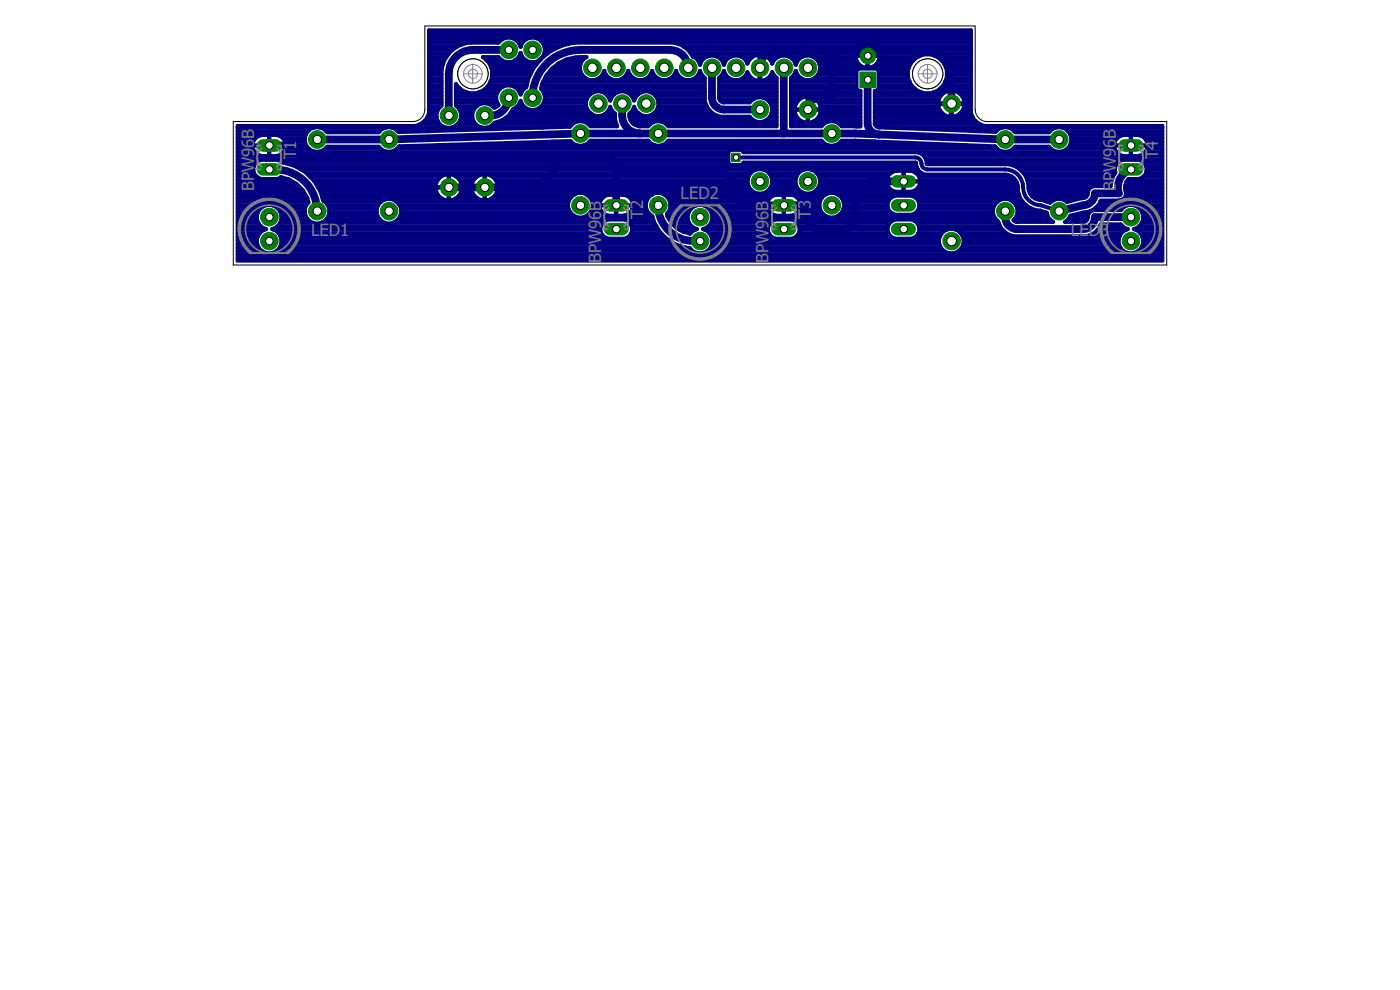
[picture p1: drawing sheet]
<svg xmlns="http://www.w3.org/2000/svg" width="297mm" height="210mm" viewBox="0 0 297 210" stroke-linecap="round" stroke-linejoin="round" font-family="sans-serif">
<defs><g id="words">
<g font-size="3.6" fill="#808080">
<text x="62.9" y="33.8" transform="rotate(-90 62.9 33.8)">T1</text>
<text x="245.7" y="33.8" transform="rotate(-90 245.7 33.8)">T4</text>
<text x="53.9" y="40.6" transform="rotate(-90 53.9 40.6)">BPW96B</text>
<text x="236.7" y="40.6" transform="rotate(-90 236.7 40.6)">BPW96B</text>
<text x="136.5" y="46.5" transform="rotate(-90 136.5 46.5)">T2</text>
<text x="144.4" y="42.3">LED2</text>
<text x="172" y="46.5" transform="rotate(-90 172 46.5)">T3</text>
<text x="66" y="50.1">LED1</text>
<text x="227.2" y="50.1">LED3</text>
<text x="127.6" y="55.8" transform="rotate(-90 127.6 55.8)">BPW96B</text>
<text x="163.1" y="55.8" transform="rotate(-90 163.1 55.8)">BPW96B</text>
</g>
</g></defs>
<path d="M49.1 5.1l198.9 51.8M248 5.1l-198.9 51.8" fill="none" stroke="#fff" stroke-width=".21"/>
<g fill="none" stroke="#000080" stroke-width="1.7">
<path d="M107.9 10.6h-7.6a5.1 5.1 0 0 0-5.1 5.1v8.8M146 14.4a3.8 3.8 0 0 0-3.8-3.8h-19.1a10.1 10.1 0 0 0-10.2 10.1M151 14.4v6.3a2.49 2.49 0 0 0 2.6 2.5h7.6M161.2 14.4a3.8 3.8 0 0 1 3.8-3.8h31.8a5.1 5.1 0 0 1 5 5.1v6.3M166.3 14.4v13.9M176.4 10.6v10.1h-2.5a2.49 2.49 0 0 0-2.5 2.5M181.5 10.6l2.6 1.3M184.1 16.9v9.2a2.41 2.41 0 0 0 2.4 2.4M57.1 30.9h5.1a1.46 1.46 0 0 1 1.3 1.6 1.21 1.21 0 0 0 1.2 .9h63.5a2.5 2.5 0 0 1 2.5 2.5M57.1 35.9a9 9 0 0 1 10.2 8.9M107.9 20.7a3.8 3.8 0 0 1-3.8 3.8h-1.3M118 33.4a6.3 6.3 0 0 1-6.3 6.4h-16.5"/>
<path d="M130.7 35.9h20.3a5.3 5.3 0 0 1 5.2 5.7 2.64 2.64 0 0 0 2.5 2h10.1a2.65 2.65 0 0 1 2.6 3.1 2.54 2.54 0 0 0 2.5 1.9h5.1a2.56 2.56 0 0 0 2.5-2.5v-3.8a3.8 3.8 0 0 1 3.8-3.8h6.4M130.7 35.9v7.7M132 22a5.9 5.9 0 0 0 1.1 5.2 3.9 3.9 0 0 0 2.7 1.1M186.5 28.5l-5-.2h-58.4l-40.6 1.3h-15.2M186.5 28.5l26.7 1.1h11.5M239.9 35.9a4 4 0 0 0-2.5 5.1h-5.1a2.56 2.56 0 0 1-2.6 2.6l-5 1.2M139.6 43.6a7.8 7.8 0 0 0 8.9 7.5M213.2 44.8a3.1 3.1 0 0 0 1.5 3.5l1.1 .3h13.9a2.5 2.5 0 0 0 2.6-2.5h7.6"/>
</g>
<g fill="none" stroke="#000080" stroke-width=".85">
<path d="M91 14.4h2.8M91 10.6h5M91 12.1h3.7M91 19.6h2.7M91 18.8h2.7M91 18.1h2.7M91 17.3h2.7M91 16.6h2.7M91 15.8h2.7M91 15.1h2.7M91 13.6h3M91 12.8h3.2"/>
<path d="M91 11.3h4.2M91 9.9h6M91 9.1h8.1M91 8.3h15.5M91 7.6h115M91 6.9h115M94.3 12.6l-.6 2v7.8l-.7 .7-.4 .9M94.3 12.6v.1M95.5 10.9l-1.2 1.7M95.5 10.9v.1M95.5 10.9h.1M96.7 19.6h2.3"/>
<path d="M96.7 18.8h.9M96.7 18.1h.2M97.2 9.7l-1.7 1.2M97.2 9.7h.1M101.6 19.6h4M102.9 18.8h3.2M103.3 12.8h3.3M103.7 18.1h8.1M103.9 13.6h10M104 17.3h7.9M104.2 14.4h9.1M104.4 16.6h7.7"/>
<path d="M104.4 15.8h8.1M104.4 15.1h8.5M109.2 12.8h2.5M109.3 8.3h2.3M109.6 18.8h1.6M110 12.1h.8M110.1 9.1a2.63 2.63 0 0 0-4.4 0h-6.5l-2 .6M110.1 9.1l.3 .8 .4-.8M110.1 9.1h.7M110.2 19.6h.5M110.4 11.3h.1M110.4 9.9h.1"/>
<path d="M110.8 9.1a2.64 2.64 0 0 1 4.3 0M112 16.8l-.3 1.7-.9 .8-.4 .8a2.67 2.67 0 0 0-3.7-1.7 2.67 2.67 0 0 0-1 4l-.9 .5a2.62 2.62 0 0 0-2.7-.9 2.62 2.62 0 0 0-1.9 2M112 16.8v.1M113.2 14.5l-1.2 2.3M113.2 14.5h.1M114.3 12.8h.2M114.3 8.3h91.7M114.8 18.8a2.61 2.61 0 0 1 .7 2.7 2.61 2.61 0 0 1-2 1.8M114.8 18.8h34.7M114.8 12.4l-1.6 2.1M114.8 12.4v.1M114.9 18.1h34.6"/>
<path d="M115.1 12.1h.1M115.1 9.1a2.62 2.62 0 0 1-1 3.9 2.62 2.62 0 0 1-3.7-1.8 2.63 2.63 0 0 1-2 2 2.63 2.63 0 0 1-2.7-1.1h-3.3a4.2 4.2 0 0 1 .8 6.5 4.2 4.2 0 0 1-6.5-.8v4.6l.7 .7 .4 .9M115.1 9.1h6.5M115.2 17.3h34.3M115.3 19.6h10.7M115.4 11.3h.8M115.5 9.9h3.3M115.6 10.6h1.7M115.6 16.6h8.6M116 15.8h7.4M116.7 15.1h6.4M116.9 10.8l-2.1 1.6"/>
<path d="M116.9 10.8h.1M117.4 14.4h5.7M118.3 13.6h4.9M119.3 9.7l-2.4 1.1M119.3 9.7h.1M119.8 12.8h3.7M123.4 15.8l.8 .8M123.4 15.8a2.58 2.58 0 0 1 1-3.7 8.7 8.7 0 0 0-9.6 6.7M124.2 16.6l.9 .4h1.1l.9-.4M127.1 16.6h2.2M127.8 15.8l.4-.8 .3 .8M127.8 15.8l-.7 .8"/>
<path d="M127.8 19.6h3.3M127.8 15.8h.7M128.2 15.1h.1M128.5 15.8l.8 .8M129.3 16.6l.9 .4h1l1-.4M132.2 16.6h2.2M132.9 15.8l.4-.8 .3 .8M132.9 15.8l-.7 .8M132.9 19.6h3.3M132.9 15.8h.7M133.3 15.1h.1M133.6 15.8l.8 .8"/>
<path d="M134.4 16.6l.9 .4h1l1-.4M137.3 16.6h2.1M138 15.8l.3-.8 .4 .8M138 15.8l-.7 .8M138 19.6h11.5M138 15.8h.7M138.3 15.1h.1M138.7 15.8l.7 .8M139.4 16.6l1 .4h1l1-.4M142.4 16.6h2.1M143.1 15.8l.3-.8 .4 .8M143.1 15.8l-.7 .8"/>
<path d="M143.1 15.8h.7M143.1 9.1h62.9M143.4 15.1h.1M143.8 15.8a2.67 2.67 0 0 0 3.6 .8M144.6 9.6l-1.6-.5h-21.2l-2.5 .6M144.6 9.6h.1M144.6 9.6l1.4 1M145 9.9h37.5M146 10.6l1 1.3a2.58 2.58 0 0 1 1.5 1.9 2.61 2.61 0 0 1 2.5-2 2.61 2.61 0 0 1 2.6 2 2.58 2.58 0 0 1 2.4-2 2.58 2.58 0 0 1 2.5 1.7 2.67 2.67 0 0 1 2.6-1.9v2.7h.2v-2.7a2.59 2.59 0 0 1 2.5 1.9 2.61 2.61 0 0 1 2.6-1.7 2.61 2.61 0 0 1 2.4 2 2.63 2.63 0 0 1 3.6-1.8 2.63 2.63 0 0 1 1.2 3.8M146 10.6h35.8M146.6 11.3h34.9M147.2 12.1h2.6"/>
<path d="M147.4 16.6h2.1M148.1 12.8h.8M148.2 15.8l.3-.8 .3 .8M148.2 15.8l-.8 .8M148.2 15.8h.6M148.5 15.1h.1M148.5 13.6h.1M148.8 15.8l.7 .7v5l.7 1.5M152.3 12.1h2.6M152.6 19.6h12.2M152.6 18.8h12.2M152.6 18.1h12.2"/>
<path d="M152.6 17.3h12.2M152.6 16.6h2M153.2 12.8h.8M153.2 15.8l.4-.8 .3 .8M153.2 15.8l-.6 .7v4.2a1 1 0 0 0 .8 1h5.6l.7-.6M153.2 15.8h.7M153.5 13.6h.2M153.5 15.1h.1M153.9 15.8l.7 .8M154.6 16.6l1 .4h1l1-.4M157.4 12.1h2.2M157.6 16.6h1.9"/>
<path d="M158.2 12.8h.7M158.3 15.8l.2-.5a2.86 2.86 0 0 0 2.6 1.9v-2.7h.2v2.7a2.73 2.73 0 0 0 2.5-1.9l.3 .5M158.3 15.8l-.7 .8M158.3 15.8h.5M161.1 12.1h.2M161.1 16.6h.2M161.1 15.8h.2M161.1 15.1h.2M161.1 13.6h.2M161.1 12.8h.2M162.8 12.1h2.3M162.9 16.6h1.9"/>
<path d="M163.5 12.8h.7M163.6 15.8h.5M164.1 15.8l.7 .7v10.3h-23a2.62 2.62 0 0 0-4.3 0h-2l-1.3-.7-.4-.5M167.5 12.1h2.6M167.8 19.6h14.7M167.8 18.8h13.9M167.8 18.1h13.9M167.8 17.3h13.9M167.8 16.6h2.1M168.4 12.8h.8M168.5 15.8l.3-.8 .4 .8M168.5 15.8l-.7 .7v10.3h6.5a2.62 2.62 0 0 1 4.3 0h3.9v-7.5h-.4l-.4-.4v-3.9l.4-.4h3.9l.4 .4v3.9l-.4 .4h-.4v7"/>
<path d="M168.5 15.8h.7M168.7 13.6h.2M168.8 15.1h.1M169.2 15.8l.7 .8M169.9 16.6l1 .4h1l.9-.4M172.6 12.1h8.9M172.8 16.6h8.9M173.5 12.8h8.2M173.6 15.8l-.8 .8M173.6 15.8h8.1M173.8 13.6h8.4M173.9 15.1h7.8"/>
<path d="M173.9 14.4h9.5M181.5 11.9h5.1M181.7 12.8a2.52 2.52 0 0 0 3 1.6M181.7 12.8a2.57 2.57 0 0 1 2.4-3.5 2.57 2.57 0 0 1 2.3 3.5M184.1 9.3v5.1M184.1 10.6h.1M184.1 12.1h.1M184.1 13.6h.1M184.1 12.8h.1M184.1 11.3h.1M184.1 9.9h.1M184.7 14.4h8.1"/>
<path d="M185.6 19.6h9.9M185.7 9.9h20.3M185.9 13.6h7.3M186.3 10.6h19.7M186.4 18.8h7.7M186.4 18.1h6.9M186.4 17.3h6.6M186.4 16.6h6.3M186.4 15.8h6.2M186.4 15.1h6.2M186.4 12.8l-.7 1-1 .6M186.4 12.8h7.4"/>
<path d="M186.6 11.3h19.4M186.6 12.1h8M198 19.6h2.4M198.9 12.1h7.1M199.4 18.8h6.6M199.7 12.8h6.3M200.2 18.1h5.8M200.3 13.6h5.7M200.5 17.3h5.5M200.7 14.4h5.3M200.8 16.6h5.2M200.9 15.8h5.1"/>
<path d="M200.9 15.1h5.1M201.7 19.6h.2M203.2 19.6h2.8M50.4 34.5h3.9M50.4 32.3h3.7M50.4 30.1h3.3M50.4 39.8h13.3M50.4 39h12.5M50.4 38.3h11.2M50.4 37.5h4.1M50.4 36.8h3.5M50.4 36h3.4"/>
<path d="M50.4 35.3h3.4M50.4 33.8h104.1M50.4 33h4.8M50.4 31.5h3.3M50.4 30.8h3.2M50.4 29.3h3.8M50.4 28.5h14.5M50.4 27.8h15M50.4 27.1h16.3M53.6 30.9h7.1M55.3 33.1h3.7M57.1 32.3h.1"/>
<path d="M57.1 30.1h.1M57.1 28.6v4.5M57.1 33h.1M57.1 31.5h.1M57.1 30.8h.1M57.1 29.3h.1M59 33h95.5M60 29.3h4.7M60.2 32.3h94.3M60.2 32.3a2.26 2.26 0 0 0-1.6-3.7h-3a2.26 2.26 0 0 0-2 2.1 2.26 2.26 0 0 0 1.7 2.4M60.2 32.3l-1.2 .8M60.2 34.5h94.3"/>
<path d="M60.5 30.1h4.2M60.6 31.5h4.9M60.7 30.8h4.2M62.4 35.1l-2.6-.7-1-.5h-3.4a2.08 2.08 0 0 0-1.7 2 2.08 2.08 0 0 0 1.7 2.1h3.4l.8-.4a6.7 6.7 0 0 1 5.6 4.4M62.4 35.1h.1M62.4 35.1l2.4 1.4M62.7 35.3h131.7M64 36h96.4M64.8 36.5h.1M64.8 36.5l1.9 1.9M65.1 36.8h94.2M65.8 37.5h27.7"/>
<path d="M66.5 38.3h26.3M66.7 38.4v.1M66.7 38.4l1.4 2.4M67.1 39h25.4M67.5 39.8h91.4M67.9 27.1h14M69 31.5h11.8M69.1 27.8h11.5M83.1 27.1h11.4M84.2 31.5h127.3M84.4 27.8h7M89.2 26.3h4.1"/>
<path d="M89.5 26.2h.1M89.5 26.2l-1.2 .5h-37.9v28.6h196.2v-28.6h-37.9l-1.2-.5M90.2 25.6h2.6M90.5 25.2l.5-1.2v-17.6h115v17.6l.5 1.2M90.5 25.2v.1M90.5 25.2l-.4 .6h-.2l-.4 .4M90.7 24.8h1.9M91 24h1.6M91 23.3h1.9M91 22.6h2.5M91 21.8h2.7M91 21.1h2.7"/>
<path d="M91 20.3h2.7M92.6 24a2.63 2.63 0 0 0 2.6 3.1 2.63 2.63 0 0 0 2.6-3.1M92.8 38.3l.9-1 .8-.3h.7v5.5a2.8 2.8 0 0 1-2.8-2.7h5.6a2.8 2.8 0 0 1-2.8 2.7v-5.5l1.1 .2a2.3 2.3 0 0 1 1.3 1.1M92.8 38.3l-.3 .8-.1 .6M93 30.8h29.3M95.2 39h.1M95.2 38.3h.1M95.2 37.5h.1M95.8 27.1h6.4M96.7 21.8h8.8M96.7 21.1h8.6M96.7 20.3h8.6"/>
<path d="M96.9 37.5h4.2M96.9 22.6h4.2M97.1 26.3h3.8M97.5 23.3h3M97.6 38.3l.4 1.4M97.6 38.3h2.8M97.6 25.6h2.8M97.8 24.8h2.4M97.8 24h2.4M97.9 39h2.2M100.2 24a2.64 2.64 0 0 0 1.6 2.9 2.64 2.64 0 0 0 3.1-.9l1.6-.5M100.4 38.3l.9-1 .9-.3h.6v5.5a2.8 2.8 0 0 1-2.8-2.7h5.6a2.8 2.8 0 0 1-2.7 2.7v-5.5l1 .2a2.3 2.3 0 0 1 1.3 1.1"/>
<path d="M100.4 38.3l-.3 .8-.1 .6M102.8 39h.1M102.8 38.3h.1M102.8 37.5h.1M103.5 27.1h11.9M104.5 37.5h54.3M104.5 22.6h.9M104.7 26.3h16.8M105.2 38.3l.4 1.4M105.2 38.3h53.4M105.5 39h53.1M106.4 25.6h24.2"/>
<path d="M106.5 25.5h.1M107.5 24.8h23M107.9 24.6h.1M107.9 24.6l-1.4 .9M108.2 24h17.1M108.8 23.3h15.9M108.9 23.2a2.75 2.75 0 0 0 1.5-1.8l.4 .8 .7 .7 .9 .4M108.9 23.2h.1M108.9 23.2l-1 1.4M109.7 22.6h1.4M110.2 21.8h.4M114.8 22.6h9.6"/>
<path d="M115.3 21.8h9M115.6 21.1h8.9M115.6 20.3h9.3M117 30.1h4.2M120.9 26.9l-36.3 1.1a2.6 2.6 0 0 0-4.3 .1h-10.9a2.64 2.64 0 0 0-3.9-.5 2.64 2.64 0 0 0 0 4 2.64 2.64 0 0 0 3.9-.5h10.9a2.64 2.64 0 0 0 4.4-.1l36.3-1.1a2.63 2.63 0 0 0 4.3-.1h12.2a2.61 2.61 0 0 0 4.3 0h32.5a2.62 2.62 0 0 0 4.3 0l7.1 .3M120.9 26.9h.1M124 30.8h14.8M124.8 26.3h6M125.1 30.1h12.6M128.5 24h1.9M128.9 20.3h1.1M129.2 23.3h.6"/>
<path d="M129.3 21.1h.3M133.6 24.8h25.5M133.6 24h1.9M133.8 25.6h26.2M134 20.3h1.1M134.3 23.3h.5M134.4 26.3h3.6M134.4 21.1h.3M138.7 24h12.5M139.1 20.3h10.4M139.4 23.3h11.1M139.5 21.1h10"/>
<path d="M139.7 22.5a2.63 2.63 0 0 0-2-3.1 2.63 2.63 0 0 0-3.2 1.9 2.61 2.61 0 0 0-2.5-2 2.61 2.61 0 0 0-2.5 2 2.63 2.63 0 0 0-4.1-1.5 2.63 2.63 0 0 0 0 4.4 2.63 2.63 0 0 0 4.1-1.6l.3 .9 .7 .6v1.3l.4 1.4h-5.6a2.6 2.6 0 0 0-4.4 .1M139.7 22.5a2.62 2.62 0 0 1-2.6 2.1 2.62 2.62 0 0 1-2.6-2l-.3 .9-.7 .6 .3 1.5M139.7 22.6h10.2M139.7 21.8h9.9M140.5 30.8h35.1M141.3 26.3h23.5M141.6 30.1h32.9M150.2 23l1.1 1.2M150.2 23v.1M151.3 24.2h.1M152.6 20.3h12.2M152.7 21.1h7"/>
<path d="M156.1 33.4h38.1a1.4 1.4 0 0 1 1.3 1.7 1.31 1.31 0 0 0 1.3 .8h16.4a3.8 3.8 0 0 1 3.8 3.9 3.9 3.9 0 0 0 3.9 3.8l3.8 1.2M159.7 21.1l1-.4h1l1 .4M162.1 36h8.4M162.4 25.6h2.4M162.7 21.1l.7 .7M162.7 21.1h2.1M163.2 36.8h6.2M163.3 24.8h1.5M163.4 21.8a2.64 2.64 0 0 1-.7 3.6 2.64 2.64 0 0 1-3.7-.6h-6.2l-1.5-.6M163.4 21.8h1.4M163.4 39.8h5.7M163.6 37.5h5.4"/>
<path d="M163.7 24h1.1M163.7 22.6h1.1M163.8 23.3h1M163.8 39h5M163.8 38.3h5M167.8 26.3h7M167.8 23.3h.8M167.8 25.6h2M167.8 24.8h1.2M167.8 24h.9M167.8 22.6h.9M167.8 21.8h1.2"/>
<path d="M167.8 21.1h1.8M167.8 20.3h14.7M169 21.8a2.65 2.65 0 0 1 2.3-1.3v5.5a2.72 2.72 0 0 1-2.7-2.7h5.6a2.8 2.8 0 0 1-2.8 2.7v-5.5h.6l.8 .4 .9 .9M169 21.8l-.4 .8v.6h5.6l-.5-1.4M171.3 23.3h.1M171.3 25.6h.1M171.3 24.8h.1M171.3 24h.1M171.3 22.6h.1M171.3 21.8h.1M171.3 21.1h.1M172.2 36h22.5"/>
<path d="M172.9 25.6h9.6M173.1 21.1h9.4M173.3 36.8h15.6M173.6 39.8h14.9M173.7 24.8h8.8M173.7 21.8h8.8M173.8 37.5h14.5M173.9 39h14.3M173.9 38.3h14.2M174 24h8.5M174.1 22.6h8.4M174.2 23.3h8.3"/>
<path d="M177.2 30.8h27.8M178.1 26.3h4.4M185.6 26.3h22.2M185.6 26.3a1.04 1.04 0 0 0 1.3 .7l24.3 1a2.58 2.58 0 0 1 4.2 .1h7.1a2.62 2.62 0 0 1 3.9-.5 2.62 2.62 0 0 1 0 3.9 2.62 2.62 0 0 1-3.9-.4h-7.1a2.63 2.63 0 0 1-4.4-.1l-24.6-.9h-8M185.6 23.3h13.7M185.6 25.6h21.2M185.6 24.8h20.7M185.6 24h14.3M185.6 22.6h13.5M185.6 21.8h13.5M185.6 21.1h13.6M185.6 20.3h14"/>
<path d="M187.6 27.1h25M188.1 38.5h7.1M188.9 36.8l.6-.4 .7-.2 3.3 .1 .9 .5M188.9 36.8l-.5 .5-.3 1M191.7 39.8h.1M191.7 36.2v4.5M191.7 39h.1M191.7 38.3h.1M191.7 37.5h.1M191.7 36.8h.1M194.4 36.8a2.2 2.2 0 0 1 .7 2.4 2.2 2.2 0 0 1-1.9 1.5h-3a2.17 2.17 0 0 1-2.1-2.4M194.4 36.8h1.2"/>
<path d="M194.7 32.3l.9 .3M194.7 36l.7 .7M194.7 36v.1M194.8 39.8h21.1M195 37.5h19.7M195.2 39h20.6M195.2 38.3h20.3M195.4 36.7l.9 .3h16.9a2.75 2.75 0 0 1 2.7 2.8M195.4 36.7h.1M195.6 32.6h.1M195.6 32.6l.6 .7M196 33h42"/>
<path d="M196.2 33.3v.1M196.2 33.3l.4 .9v.5M196.4 33.8h50.2M196.6 34.7l.2 .1h17.3l1.4 .5M196.6 34.5h40.5M196.6 34.7h.1M196.7 34.8h.1M199.7 20.2l.3-.3a2.31 2.31 0 0 1 1.7-.7v5.6a2.72 2.72 0 0 1-2.6-2.7h5.5a2.72 2.72 0 0 1-2.7 2.7v-5.6a2.72 2.72 0 0 1 2.7 2.7h-5.5v-.1a2.3 2.3 0 0 1 .6-1.6zM201.7 23.3h.2M201.7 24h.2M201.7 22.6h.2M201.7 21.8h.2"/>
<path d="M201.7 21.1h.2M201.7 20.3h.2M203.7 24h2.3M204 20.3h2M204.3 23.3h1.7M204.5 21.1h1.5M204.6 22.6h1.4M204.6 21.8h1.4M206.3 27.8h5.1M206.5 25.2l.4 .6h.2l.4 .4M206.5 25.2h.1M206.5 25.2v.1"/>
<path d="M207.5 26.2h.1M213.9 27.1h10.2M215 31.5h8M215.1 27.8h7.7M215.4 35.3h21.2M215.5 35.3h.1M215.5 35.3l1.3 .9M215.9 39.8v.7M216.5 36h20.1M216.8 36.2h.1M216.8 36.2v.1M216.8 36.2l.9 1.3"/>
<path d="M217.2 36.8h19.3M217.7 37.5h.1M217.7 37.5l.5 1.4v.9M217.7 37.5h18.4M217.9 38.3h17.9M218.2 39.8a2.68 2.68 0 0 0 2.9 2.6l1.7 .6a2.44 2.44 0 0 1 3.6-.2l3.3-.8M218.2 39.8h13.2M218.2 39h17.4M225.3 27.1h21.3M226.4 31.5h10.1M226.5 27.8h20.1M227 30.8h9.3"/>
<path d="M227 28.5h19.6M227.2 30.1h9.3M227.2 29.3h9.8M236.2 37.3l-.6 1.6v.6h-3.6a1.52 1.52 0 0 0-1.2 1.7l-.5 .7-.3 .1h-10.5M236.2 37.3h.1M236.2 37.3l.4-.7a2.02 2.02 0 0 1 1.6-2.7h3.4a2.08 2.08 0 0 1 1.7 2 2.08 2.08 0 0 1-1.7 2.1h-2.2a2.6 2.6 0 0 0-.6 2.5M236.3 30.9h7.2M236.9 32.3h-79.2l-.4-.5h-2.4l-.4 .4v2.4l.4 .4h2.4l.4-.5h36.5l.5 1.5M238.7 39.8h7.9M238.8 39h7.8M239.2 38.3h7.4M239.9 32.3h.1"/>
<path d="M239.9 30.1h.1M239.9 28.6v4.5M239.9 33h.1M239.9 31.5h.1M239.9 30.8h.1M239.9 29.3h.1M241.8 33h4.8M242.5 37.5h4.1M242.7 34.5h3.9M242.8 29.3h3.8M243 32.3h3.6M243 32.3a2.26 2.26 0 0 0-1.6-3.7h-3a2.25 2.25 0 0 0-2.1 2.3 2.25 2.25 0 0 0 2.1 2.2h3.4"/>
<path d="M243 32.3l-1.2 .8M243.1 36.8h3.5M243.2 35.3h3.4M243.2 36h3.4M243.3 30.1h3.3M243.4 31.5h3.2M243.5 30.8h3.1M50.4 42h14.8M50.4 43.5h6.2M50.4 45.8h4.1M50.4 54.7h196.2M50.4 54h196.2"/>
<path d="M50.4 53.2h5.1M50.4 52.5h4.5M50.4 51.7h4.2M50.4 51h4.1M50.4 50.2h4.3M50.4 49.5h4.7M50.4 48.7h5.8M50.4 48h5M50.4 47.2h4.4M50.4 46.5h4.1M50.4 45h4.3M50.4 44.2h4.9"/>
<path d="M50.4 42.8h15M50.4 41.3h14.4M50.4 40.5h13.9M54.9 44.6a2.63 2.63 0 0 1 4.3-.1 2.63 2.63 0 0 1-1.5 4.1 2.62 2.62 0 0 1 1.6 4 2.62 2.62 0 0 1-4.4 0 2.62 2.62 0 0 1 1.6-4 2.58 2.58 0 0 1-1.6-4zM57.7 43.5h7.3M58 48.7h69.4M58.7 53.2h88.2M58.8 48h68.7M58.9 44.2h5.8M59.1 49.5h68.5M59.4 52.5h85.9M59.4 47.2h7"/>
<path d="M59.5 45h5.2M59.5 50.2h68.7M59.7 45.8h5.2M59.7 51.7h83.5M59.7 51h82.2M59.7 46.5h5.6M67.9 40.5h24.6M68.1 40.8l.4 1.7a2.62 2.62 0 0 1 .9 3.8 2.62 2.62 0 0 1-3.8 .5 2.62 2.62 0 0 1-.2-3.8l-.2-1M68.1 40.8v.1M68.2 47.2h13.4M68.2 41.3h24.6M68.4 42h25.2"/>
<path d="M68.9 42.8h12M69.3 46.5h11.2M69.5 43.5h10.7M69.7 45.8h10.4M69.8 45h10.1M69.8 44.2h10.1M83.4 47.2h44.5M84.1 42.8h36.5M84.5 46.5h54.1M84.8 43.5h35.7M84.9 45.8h36.8M85.1 45h35.8"/>
<path d="M85.1 44.2h35.5M95.2 42h.1M95.2 41.3h.1M95.2 40.5h.1M96.8 42h4.4M97.5 41.3h3M97.9 40.5h2.2M102.8 42h.1M102.8 41.3h.1M102.8 40.5h.1M104.4 42h16.6M105.2 41.3h16.7"/>
<path d="M105.5 40.5h54.1M120.9 45a2.64 2.64 0 0 1 2.2-4.1 2.64 2.64 0 0 1 2.2 4.1M120.9 45a2.58 2.58 0 0 0 4.4 0M124.4 41.3h14M124.5 45.8h4.6M125.3 42h2.5M125.3 45h2.4M125.6 42.8h1.7M125.6 44.2h1.7M125.7 43.5h11.3M127.7 47.5l.6-.6 .7-.3h3.5a2.08 2.08 0 0 1 1.6 2 2.08 2.08 0 0 1-1.6 2h-3.5a2.06 2.06 0 0 1-1.3-3.1zM127.7 45a2.22 2.22 0 0 1-.4-2.3 2.22 2.22 0 0 1 1.9-1.4h3a2.25 2.25 0 0 1 1.6 3.7"/>
<path d="M127.7 45a1.93 1.93 0 0 0 1.5 .8l3.4-.1 .6-.2 .6-.5M130.7 42h.1M130.7 41.3v4.5M130.7 45h.1M130.7 44.2h.1M130.7 42.8h.1M132.4 45.8h5.8M133.3 50.2h7.7M133.6 47.2h5.2M133.7 42h3.8M133.8 45h3.6M133.9 49.5h6.4"/>
<path d="M134 48h5.3M134.1 48.7h5.6M134.2 42.8h3M134.2 44.2h2.9M137.4 45a2.65 2.65 0 0 1 2.2-4.1 2.65 2.65 0 0 1 2.2 4.1M137.4 45l1 .8 .3 1.3M138.7 47.1l1.2 2M138.7 47.1h.1M139.9 49.1l1.7 1.7M139.9 49.1v.1M140.9 41.3h34.3M141.6 45.8h4.3"/>
<path d="M141.6 50.8l2.1 1.2M141.6 50.8h.1M141.7 42h21.6M141.8 45l-.3 .3 .1 .6 .8 1.3M141.8 45h4.3M142 46.5h3.9M142.1 44.2h4.6M142.1 42.8h20.8M142.2 43.5h5.8M142.4 47.2l1.1 1.2 1.4 .7 1.5 .5 .6-.7 .9-.3a2.62 2.62 0 0 1-1.6-4 2.62 2.62 0 0 1 4.4 0 2.62 2.62 0 0 1-1.6 4 2.62 2.62 0 0 1 1.6 4 2.62 2.62 0 0 1-4.3 .1l-2.7-.7M142.4 47.2h3.8M143.2 48h3.6"/>
<path d="M143.7 52h.1M144.2 48.7h3.4M146.1 49.5h.4M149.1 43.5h24.8M149.4 48.7h13.5M150.1 53.2h50.1M150.2 48h12.8M150.3 44.2h12.6M150.5 49.5h12.6M150.7 52.5h48.9M150.8 47.2h12.6M150.9 45h12.4"/>
<path d="M150.9 50.2h12.8M151.1 45.8h13.5M151.1 51.7h48.2M151.1 51h48.1M151.1 46.5h60.2M162.8 40.5h7M163.2 47.5l.6-.6 .7-.3h3.5a2.08 2.08 0 0 1 1.7 2 2.08 2.08 0 0 1-1.7 2h-3.5a2.07 2.07 0 0 1-1.3-3.1zM163.5 41.8l.9-.4 3.4-.1a2.23 2.23 0 0 1 2 2.2 2.23 2.23 0 0 1-2 2.3h-3a2.25 2.25 0 0 1-2-1.6 2.25 2.25 0 0 1 .7-2.4zM166.3 42h.1M166.3 41.3v4.5M166.3 45h.1M166.3 44.2h.1"/>
<path d="M166.3 42.8h.1M167.9 45.8h7.1M168.9 50.2h20.2M169.1 47.2h19.7M169.2 42h5.1M169.3 45h4.9M169.4 49.5h19.1M169.5 48h18.9M169.6 48.7h18.7M169.7 44.2h4.2M169.7 42.8h4.2M173 40.5h16.4"/>
<path d="M174.2 45a2.65 2.65 0 0 1 2.2-4.1 2.65 2.65 0 0 1 2.2 4.1M174.2 45a2.63 2.63 0 0 0 4.4 0M177.7 41.3h38.5M177.9 45.8h32.9M178.6 42h10.4M178.6 45h10.3M178.9 42.8h9.6M178.9 44.2h9.5M179 43.5h9.3M189.2 41.8l.7-.3h3.5a2.04 2.04 0 0 1 1.7 2 2.04 2.04 0 0 1-1.7 2.1h-3.5a2.04 2.04 0 0 1-1.6-1.7 2.04 2.04 0 0 1 .9-2.1zM189.2 46.9l.7-.3h3.5a2.07 2.07 0 0 1 1.7 2 2.07 2.07 0 0 1-1.7 2h-3.5a2.04 2.04 0 0 1-1.6-1.6 2.04 2.04 0 0 1 .9-2.1zM191.7 40.5h.1"/>
<path d="M193.9 40.5h22M194.2 50.2h5.2M194.3 42h22.1M194.4 45h16.3M194.5 47.2h17.4M194.8 49.5h5M194.9 42.8h16.7M194.9 44.2h15.8M194.9 48h17.3M195 43.5h16M195 48.7h5.9M202.8 48.7h9.9"/>
<path d="M203.4 53.2h34.9M203.8 49.5h9.6M204.1 52.5h33.6M204.3 50.2h33.2M204.4 51.7h33M204.4 51h32.9M212.3 48.4l1.2 1.1M212.3 48.4h.1M213.5 49.5h.1M213.5 49.5l1.5 .6h15.5l1.6-.6M214.8 42.8h2.2M215.2 46.5h7.5"/>
<path d="M215.5 43.5h2.2M215.6 45.8h6.6M215.8 44.2h3M215.9 45h5.8M215.9 40.5l.5 1.5M216.4 42l.9 1.3M216.4 42h.1M217.3 43.3l1.3 .9M217.3 43.3h.1M218.3 40.5h12.5M218.6 44.2l3.5 .9a2.24 2.24 0 0 0 1.3 2h-7.8l-.6-.4a2.64 2.64 0 0 0 0-3.9 2.64 2.64 0 0 0-3.9 .4 2.64 2.64 0 0 0 .7 3.8l.5 1.4M218.6 44.2h.1"/>
<path d="M218.7 41.3h12M222 42.8h1.1M226.3 42.8h.3M226.7 46.5h4M227.2 45.8h3.6M230.7 45h.5M230.8 45.8l.6-1 .6-.2h5.8a2.61 2.61 0 0 1 4.3 0 2.61 2.61 0 0 1-1.6 4 2.62 2.62 0 0 1 1.6 4 2.62 2.62 0 0 1-4.4 0 2.62 2.62 0 0 1 1.6-4l-.9-.3-.6-.7h-4.3l-.3 .8M232.1 44.4l-1.6 .6h-.5l-2.9 .8-.2 .5-1 .8h4.1a1.08 1.08 0 0 0 .8-1.3M232.1 44.4h.1M232.1 49.5h.1M232.1 49.5h5.8M232.2 44.2h5.9"/>
<path d="M232.8 48.7h6.2M233 43.5h6.4M233.2 43.3h.1M233.2 48.4h.1M233.2 43.3l-1.1 1.1M233.2 48.4l-1.1 1.1M233.3 48h4.9M233.4 42.8h13.2M238.5 42h8.1M238.8 40.5l.1 .2a1.6 1.6 0 0 1-1.2 1.8h-4.2l-.3 .8M238.8 40.5h7.8M238.9 41.3h7.7"/>
<path d="M240.5 43.5h6.1M240.8 48.7h5.8M241.5 53.2h5.1M241.6 48h5M241.7 44.2h4.9M241.9 49.5h4.7M242.1 52.5h4.5M242.2 47.2h4.4M242.3 45h4.3M242.3 50.2h4.3M242.5 45.8h4.1M242.5 51.7h4.1"/>
<path d="M242.5 51h4.1M242.5 46.5h4.1"/>
<circle cx="196.8" cy="15.7" r="4.2"/>
<circle cx="161.2" cy="38.5" r="2.64"/>
<circle cx="171.4" cy="38.5" r="2.64"/>
<circle cx="82.5" cy="44.8" r="2.64"/>
<circle cx="201.8" cy="51.1" r="2.64"/>
</g>
<circle cx="57.2" cy="46.1" r="1.86" fill="#008000"/>
<circle cx="57.2" cy="46.1" r="1.86" fill="none" stroke="#008000" stroke-width=".21"/>
<circle cx="57.2" cy="46.1" r=".8" fill="#fff"/>
<circle cx="57.2" cy="46.1" r=".8" fill="none" stroke="#000" stroke-width=".21"/>
<circle cx="57.2" cy="51.1" r="1.86" fill="#008000"/>
<circle cx="57.2" cy="51.1" r="1.86" fill="none" stroke="#008000" stroke-width=".21"/>
<circle cx="57.2" cy="51.1" r=".8" fill="#fff"/>
<circle cx="57.2" cy="51.1" r=".8" fill="none" stroke="#000" stroke-width=".21"/>
<circle cx="148.6" cy="51.1" r="1.86" fill="#008000"/>
<circle cx="148.6" cy="51.1" r="1.86" fill="none" stroke="#008000" stroke-width=".21"/>
<circle cx="148.6" cy="51.1" r=".8" fill="#fff"/>
<circle cx="148.6" cy="51.1" r=".8" fill="none" stroke="#000" stroke-width=".21"/>
<circle cx="148.6" cy="46.1" r="1.86" fill="#008000"/>
<circle cx="148.6" cy="46.1" r="1.86" fill="none" stroke="#008000" stroke-width=".21"/>
<circle cx="148.6" cy="46.1" r=".8" fill="#fff"/>
<circle cx="148.6" cy="46.1" r=".8" fill="none" stroke="#000" stroke-width=".21"/>
<circle cx="239.9" cy="46.1" r="1.86" fill="#008000"/>
<circle cx="239.9" cy="46.1" r="1.86" fill="none" stroke="#008000" stroke-width=".21"/>
<circle cx="240" cy="46.1" r=".8" fill="#fff"/>
<circle cx="240" cy="46.1" r=".8" fill="none" stroke="#000" stroke-width=".21"/>
<circle cx="239.9" cy="51.1" r="1.86" fill="#008000"/>
<circle cx="239.9" cy="51.1" r="1.86" fill="none" stroke="#008000" stroke-width=".21"/>
<circle cx="240" cy="51.1" r=".8" fill="#fff"/>
<circle cx="240" cy="51.1" r=".8" fill="none" stroke="#000" stroke-width=".21"/>
<circle cx="82.6" cy="44.8" r="1.86" fill="#008000"/>
<circle cx="82.6" cy="44.8" r="1.86" fill="none" stroke="#008000" stroke-width=".21"/>
<circle cx="82.5" cy="44.8" r=".89" fill="#fff"/>
<circle cx="82.5" cy="44.8" r=".89" fill="none" stroke="#000" stroke-width=".21"/>
<circle cx="82.6" cy="29.6" r="1.86" fill="#008000"/>
<circle cx="82.6" cy="29.6" r="1.86" fill="none" stroke="#008000" stroke-width=".21"/>
<circle cx="82.5" cy="29.6" r=".89" fill="#fff"/>
<circle cx="82.5" cy="29.6" r=".89" fill="none" stroke="#000" stroke-width=".21"/>
<circle cx="139.7" cy="43.6" r="1.86" fill="#008000"/>
<circle cx="139.7" cy="43.6" r="1.86" fill="none" stroke="#008000" stroke-width=".21"/>
<circle cx="139.7" cy="43.6" r=".89" fill="#fff"/>
<circle cx="139.7" cy="43.6" r=".89" fill="none" stroke="#000" stroke-width=".21"/>
<circle cx="139.7" cy="28.3" r="1.86" fill="#008000"/>
<circle cx="139.7" cy="28.3" r="1.86" fill="none" stroke="#008000" stroke-width=".21"/>
<circle cx="139.7" cy="28.3" r=".89" fill="#fff"/>
<circle cx="139.7" cy="28.3" r=".89" fill="none" stroke="#000" stroke-width=".21"/>
<circle cx="213.3" cy="44.8" r="1.86" fill="#008000"/>
<circle cx="213.3" cy="44.8" r="1.86" fill="none" stroke="#008000" stroke-width=".21"/>
<circle cx="213.3" cy="44.8" r=".89" fill="#fff"/>
<circle cx="213.3" cy="44.8" r=".89" fill="none" stroke="#000" stroke-width=".21"/>
<circle cx="213.3" cy="29.6" r="1.86" fill="#008000"/>
<circle cx="213.3" cy="29.6" r="1.86" fill="none" stroke="#008000" stroke-width=".21"/>
<circle cx="213.3" cy="29.6" r=".89" fill="#fff"/>
<circle cx="213.3" cy="29.6" r=".89" fill="none" stroke="#000" stroke-width=".21"/>
<circle cx="161.3" cy="38.5" r="1.86" fill="#008000"/>
<circle cx="161.3" cy="38.5" r="1.86" fill="none" stroke="#008000" stroke-width=".21"/>
<circle cx="161.2" cy="38.5" r=".89" fill="#fff"/>
<circle cx="161.2" cy="38.5" r=".89" fill="none" stroke="#000" stroke-width=".21"/>
<circle cx="161.3" cy="23.2" r="1.86" fill="#008000"/>
<circle cx="161.3" cy="23.2" r="1.86" fill="none" stroke="#008000" stroke-width=".21"/>
<circle cx="161.2" cy="23.2" r=".89" fill="#fff"/>
<circle cx="161.2" cy="23.2" r=".89" fill="none" stroke="#000" stroke-width=".21"/>
<circle cx="67.3" cy="29.6" r="1.86" fill="#008000"/>
<circle cx="67.3" cy="29.6" r="1.86" fill="none" stroke="#008000" stroke-width=".21"/>
<circle cx="67.3" cy="29.6" r=".89" fill="#fff"/>
<circle cx="67.3" cy="29.6" r=".89" fill="none" stroke="#000" stroke-width=".21"/>
<circle cx="67.3" cy="44.8" r="1.86" fill="#008000"/>
<circle cx="67.3" cy="44.8" r="1.86" fill="none" stroke="#008000" stroke-width=".21"/>
<circle cx="67.3" cy="44.8" r=".89" fill="#fff"/>
<circle cx="67.3" cy="44.8" r=".89" fill="none" stroke="#000" stroke-width=".21"/>
<circle cx="201.9" cy="51.1" r="1.86" fill="#008000"/>
<circle cx="201.9" cy="51.1" r="1.86" fill="none" stroke="#008000" stroke-width=".21"/>
<circle cx="201.9" cy="51.1" r="1.01" fill="#fff"/>
<circle cx="201.9" cy="51.1" r="1.01" fill="none" stroke="#000" stroke-width=".21"/>
<circle cx="201.9" cy="22" r="1.86" fill="#008000"/>
<circle cx="201.9" cy="22" r="1.86" fill="none" stroke="#008000" stroke-width=".21"/>
<circle cx="201.9" cy="22" r="1.01" fill="#fff"/>
<circle cx="201.9" cy="22" r="1.01" fill="none" stroke="#000" stroke-width=".21"/>
<path d="M55.8 30.9h2.6" fill="none" stroke="#008000" stroke-width="2.7"/>
<circle cx="57.2" cy="30.9" r=".8" fill="#fff"/>
<circle cx="57.2" cy="30.9" r=".8" fill="none" stroke="#000" stroke-width=".21"/>
<path d="M55.8 35.9h2.6" fill="none" stroke="#008000" stroke-width="2.7"/>
<circle cx="57.2" cy="35.9" r=".8" fill="#fff"/>
<circle cx="57.2" cy="35.9" r=".8" fill="none" stroke="#000" stroke-width=".21"/>
<path d="M129.4 43.6h2.6" fill="none" stroke="#008000" stroke-width="2.7"/>
<circle cx="130.8" cy="43.6" r=".8" fill="#fff"/>
<circle cx="130.8" cy="43.6" r=".8" fill="none" stroke="#000" stroke-width=".21"/>
<path d="M129.4 48.6h2.6" fill="none" stroke="#008000" stroke-width="2.7"/>
<circle cx="130.8" cy="48.6" r=".8" fill="#fff"/>
<circle cx="130.8" cy="48.6" r=".8" fill="none" stroke="#000" stroke-width=".21"/>
<path d="M165 43.6h2.6" fill="none" stroke="#008000" stroke-width="2.7"/>
<circle cx="166.3" cy="43.6" r=".8" fill="#fff"/>
<circle cx="166.3" cy="43.6" r=".8" fill="none" stroke="#000" stroke-width=".21"/>
<path d="M165 48.6h2.6" fill="none" stroke="#008000" stroke-width="2.7"/>
<circle cx="166.3" cy="48.6" r=".8" fill="#fff"/>
<circle cx="166.3" cy="48.6" r=".8" fill="none" stroke="#000" stroke-width=".21"/>
<circle cx="123.2" cy="28.3" r="1.86" fill="#008000"/>
<circle cx="123.2" cy="28.3" r="1.86" fill="none" stroke="#008000" stroke-width=".21"/>
<circle cx="123.1" cy="28.3" r=".89" fill="#fff"/>
<circle cx="123.1" cy="28.3" r=".89" fill="none" stroke="#000" stroke-width=".21"/>
<circle cx="123.2" cy="43.6" r="1.86" fill="#008000"/>
<circle cx="123.2" cy="43.6" r="1.86" fill="none" stroke="#008000" stroke-width=".21"/>
<circle cx="123.1" cy="43.6" r=".89" fill="#fff"/>
<circle cx="123.1" cy="43.6" r=".89" fill="none" stroke="#000" stroke-width=".21"/>
<circle cx="176.5" cy="28.3" r="1.86" fill="#008000"/>
<circle cx="176.5" cy="28.3" r="1.86" fill="none" stroke="#008000" stroke-width=".21"/>
<circle cx="176.5" cy="28.3" r=".89" fill="#fff"/>
<circle cx="176.5" cy="28.3" r=".89" fill="none" stroke="#000" stroke-width=".21"/>
<circle cx="176.5" cy="43.6" r="1.86" fill="#008000"/>
<circle cx="176.5" cy="43.6" r="1.86" fill="none" stroke="#008000" stroke-width=".21"/>
<circle cx="176.5" cy="43.6" r=".89" fill="#fff"/>
<circle cx="176.5" cy="43.6" r=".89" fill="none" stroke="#000" stroke-width=".21"/>
<circle cx="224.7" cy="29.6" r="1.86" fill="#008000"/>
<circle cx="224.7" cy="29.6" r="1.86" fill="none" stroke="#008000" stroke-width=".21"/>
<circle cx="224.7" cy="29.6" r=".89" fill="#fff"/>
<circle cx="224.7" cy="29.6" r=".89" fill="none" stroke="#000" stroke-width=".21"/>
<circle cx="224.7" cy="44.8" r="1.86" fill="#008000"/>
<circle cx="224.7" cy="44.8" r="1.86" fill="none" stroke="#008000" stroke-width=".21"/>
<circle cx="224.7" cy="44.8" r=".89" fill="#fff"/>
<circle cx="224.7" cy="44.8" r=".89" fill="none" stroke="#000" stroke-width=".21"/>
<path d="M238.6 30.9h2.6" fill="none" stroke="#008000" stroke-width="2.7"/>
<circle cx="240" cy="30.9" r=".8" fill="#fff"/>
<circle cx="240" cy="30.9" r=".8" fill="none" stroke="#000" stroke-width=".21"/>
<path d="M238.6 35.9h2.6" fill="none" stroke="#008000" stroke-width="2.7"/>
<circle cx="240" cy="35.9" r=".8" fill="#fff"/>
<circle cx="240" cy="35.9" r=".8" fill="none" stroke="#000" stroke-width=".21"/>
<circle cx="171.4" cy="14.4" r="1.86" fill="#008000"/>
<circle cx="171.4" cy="14.4" r="1.86" fill="none" stroke="#008000" stroke-width=".21"/>
<circle cx="171.4" cy="14.4" r="1.01" fill="#fff"/>
<circle cx="171.4" cy="14.4" r="1.01" fill="none" stroke="#000" stroke-width=".21"/>
<circle cx="166.3" cy="14.4" r="1.86" fill="#008000"/>
<circle cx="166.3" cy="14.4" r="1.86" fill="none" stroke="#008000" stroke-width=".21"/>
<circle cx="166.3" cy="14.4" r="1.01" fill="#fff"/>
<circle cx="166.3" cy="14.4" r="1.01" fill="none" stroke="#000" stroke-width=".21"/>
<circle cx="161.3" cy="14.4" r="1.86" fill="#008000"/>
<circle cx="161.3" cy="14.4" r="1.86" fill="none" stroke="#008000" stroke-width=".21"/>
<circle cx="161.3" cy="14.4" r="1.01" fill="#fff"/>
<circle cx="161.3" cy="14.4" r="1.01" fill="none" stroke="#000" stroke-width=".21"/>
<circle cx="156.2" cy="14.4" r="1.86" fill="#008000"/>
<circle cx="156.2" cy="14.4" r="1.86" fill="none" stroke="#008000" stroke-width=".21"/>
<circle cx="156.2" cy="14.4" r="1.01" fill="#fff"/>
<circle cx="156.2" cy="14.4" r="1.01" fill="none" stroke="#000" stroke-width=".21"/>
<circle cx="151.1" cy="14.4" r="1.86" fill="#008000"/>
<circle cx="151.1" cy="14.4" r="1.86" fill="none" stroke="#008000" stroke-width=".21"/>
<circle cx="151.1" cy="14.4" r="1.01" fill="#fff"/>
<circle cx="151.1" cy="14.4" r="1.01" fill="none" stroke="#000" stroke-width=".21"/>
<circle cx="146" cy="14.4" r="1.86" fill="#008000"/>
<circle cx="146" cy="14.4" r="1.86" fill="none" stroke="#008000" stroke-width=".21"/>
<circle cx="146" cy="14.4" r="1.01" fill="#fff"/>
<circle cx="146" cy="14.4" r="1.01" fill="none" stroke="#000" stroke-width=".21"/>
<circle cx="140.9" cy="14.4" r="1.86" fill="#008000"/>
<circle cx="140.9" cy="14.4" r="1.86" fill="none" stroke="#008000" stroke-width=".21"/>
<circle cx="140.9" cy="14.4" r="1.01" fill="#fff"/>
<circle cx="140.9" cy="14.4" r="1.01" fill="none" stroke="#000" stroke-width=".21"/>
<circle cx="135.9" cy="14.4" r="1.86" fill="#008000"/>
<circle cx="135.9" cy="14.4" r="1.86" fill="none" stroke="#008000" stroke-width=".21"/>
<circle cx="135.9" cy="14.4" r="1.01" fill="#fff"/>
<circle cx="135.9" cy="14.4" r="1.01" fill="none" stroke="#000" stroke-width=".21"/>
<circle cx="130.8" cy="14.4" r="1.86" fill="#008000"/>
<circle cx="130.8" cy="14.4" r="1.86" fill="none" stroke="#008000" stroke-width=".21"/>
<circle cx="130.8" cy="14.4" r="1.01" fill="#fff"/>
<circle cx="130.8" cy="14.4" r="1.01" fill="none" stroke="#000" stroke-width=".21"/>
<circle cx="125.7" cy="14.4" r="1.86" fill="#008000"/>
<circle cx="125.7" cy="14.4" r="1.86" fill="none" stroke="#008000" stroke-width=".21"/>
<circle cx="125.7" cy="14.4" r="1.01" fill="#fff"/>
<circle cx="125.7" cy="14.4" r="1.01" fill="none" stroke="#000" stroke-width=".21"/>
<circle cx="95.3" cy="39.8" r="1.86" fill="#008000"/>
<circle cx="95.3" cy="39.8" r="1.86" fill="none" stroke="#008000" stroke-width=".21"/>
<circle cx="95.2" cy="39.7" r=".89" fill="#fff"/>
<circle cx="95.2" cy="39.7" r=".89" fill="none" stroke="#000" stroke-width=".21"/>
<circle cx="95.3" cy="24.5" r="1.86" fill="#008000"/>
<circle cx="95.3" cy="24.5" r="1.86" fill="none" stroke="#008000" stroke-width=".21"/>
<circle cx="95.2" cy="24.5" r=".89" fill="#fff"/>
<circle cx="95.2" cy="24.5" r=".89" fill="none" stroke="#000" stroke-width=".21"/>
<circle cx="113" cy="10.6" r="1.86" fill="#008000"/>
<circle cx="113" cy="10.6" r="1.86" fill="none" stroke="#008000" stroke-width=".21"/>
<circle cx="113" cy="10.6" r=".8" fill="#fff"/>
<circle cx="113" cy="10.6" r=".8" fill="none" stroke="#000" stroke-width=".21"/>
<circle cx="108" cy="10.6" r="1.86" fill="#008000"/>
<circle cx="108" cy="10.6" r="1.86" fill="none" stroke="#008000" stroke-width=".21"/>
<circle cx="108" cy="10.6" r=".8" fill="#fff"/>
<circle cx="108" cy="10.6" r=".8" fill="none" stroke="#000" stroke-width=".21"/>
<circle cx="113" cy="20.7" r="1.86" fill="#008000"/>
<circle cx="113" cy="20.7" r="1.86" fill="none" stroke="#008000" stroke-width=".21"/>
<circle cx="113" cy="20.7" r=".8" fill="#fff"/>
<circle cx="113" cy="20.7" r=".8" fill="none" stroke="#000" stroke-width=".21"/>
<circle cx="108" cy="20.7" r="1.86" fill="#008000"/>
<circle cx="108" cy="20.7" r="1.86" fill="none" stroke="#008000" stroke-width=".21"/>
<circle cx="108" cy="20.7" r=".8" fill="#fff"/>
<circle cx="108" cy="20.7" r=".8" fill="none" stroke="#000" stroke-width=".21"/>
<circle cx="102.9" cy="39.8" r="1.86" fill="#008000"/>
<circle cx="102.9" cy="39.8" r="1.86" fill="none" stroke="#008000" stroke-width=".21"/>
<circle cx="102.9" cy="39.7" r=".89" fill="#fff"/>
<circle cx="102.9" cy="39.7" r=".89" fill="none" stroke="#000" stroke-width=".21"/>
<circle cx="102.9" cy="24.5" r="1.86" fill="#008000"/>
<circle cx="102.9" cy="24.5" r="1.86" fill="none" stroke="#008000" stroke-width=".21"/>
<circle cx="102.9" cy="24.5" r=".89" fill="#fff"/>
<circle cx="102.9" cy="24.5" r=".89" fill="none" stroke="#000" stroke-width=".21"/>
<circle cx="171.4" cy="23.2" r="1.86" fill="#008000"/>
<circle cx="171.4" cy="23.2" r="1.86" fill="none" stroke="#008000" stroke-width=".21"/>
<circle cx="171.4" cy="23.2" r=".89" fill="#fff"/>
<circle cx="171.4" cy="23.2" r=".89" fill="none" stroke="#000" stroke-width=".21"/>
<circle cx="171.4" cy="38.5" r="1.86" fill="#008000"/>
<circle cx="171.4" cy="38.5" r="1.86" fill="none" stroke="#008000" stroke-width=".21"/>
<circle cx="171.4" cy="38.5" r=".89" fill="#fff"/>
<circle cx="171.4" cy="38.5" r=".89" fill="none" stroke="#000" stroke-width=".21"/>
<circle cx="184.1" cy="11.9" r="1.66" fill="#008000"/>
<circle cx="184.1" cy="11.9" r="1.66" fill="none" stroke="#008000" stroke-width=".21"/>
<circle cx="184.1" cy="11.9" r=".72" fill="#fff"/>
<circle cx="184.1" cy="11.9" r=".72" fill="none" stroke="#000" stroke-width=".21"/>
<path d="M182.4 15.3h3.3v3.3h-3.3z" fill-rule="evenodd" fill="#008000"/>
<path d="M182.4 15.3h3.3v3.3h-3.3z" fill="none" stroke="#008000" stroke-width=".21"/>
<circle cx="184.1" cy="16.9" r=".72" fill="#fff"/>
<circle cx="184.1" cy="16.9" r=".72" fill="none" stroke="#000" stroke-width=".21"/>
<path d="M190.3 48.6h2.7" fill="none" stroke="#008000" stroke-width="2.7"/>
<circle cx="191.7" cy="48.6" r=".8" fill="#fff"/>
<circle cx="191.7" cy="48.6" r=".8" fill="none" stroke="#000" stroke-width=".21"/>
<path d="M190.3 38.5h2.7" fill="none" stroke="#008000" stroke-width="2.7"/>
<circle cx="191.7" cy="38.5" r=".8" fill="#fff"/>
<circle cx="191.7" cy="38.5" r=".8" fill="none" stroke="#000" stroke-width=".21"/>
<path d="M190.3 43.6h2.7" fill="none" stroke="#008000" stroke-width="2.7"/>
<circle cx="191.7" cy="43.6" r=".8" fill="#fff"/>
<circle cx="191.7" cy="43.6" r=".8" fill="none" stroke="#000" stroke-width=".21"/>
<circle cx="137.1" cy="22" r="1.86" fill="#008000"/>
<circle cx="137.1" cy="22" r="1.86" fill="none" stroke="#008000" stroke-width=".21"/>
<circle cx="137.1" cy="22" r="1.01" fill="#fff"/>
<circle cx="137.1" cy="22" r="1.01" fill="none" stroke="#000" stroke-width=".21"/>
<circle cx="132" cy="22" r="1.86" fill="#008000"/>
<circle cx="132" cy="22" r="1.86" fill="none" stroke="#008000" stroke-width=".21"/>
<circle cx="132" cy="22" r="1.01" fill="#fff"/>
<circle cx="132" cy="22" r="1.01" fill="none" stroke="#000" stroke-width=".21"/>
<circle cx="127" cy="22" r="1.86" fill="#008000"/>
<circle cx="127" cy="22" r="1.86" fill="none" stroke="#008000" stroke-width=".21"/>
<circle cx="127" cy="22" r="1.01" fill="#fff"/>
<circle cx="127" cy="22" r="1.01" fill="none" stroke="#000" stroke-width=".21"/>
<path d="M155.2 32.5h1.8v1.8h-1.8z" fill-rule="evenodd" fill="#008000"/>
<path d="M155.2 32.5h1.8v1.8h-1.8z" fill="none" stroke="#008000" stroke-width=".21"/>
<circle cx="156.2" cy="33.4" r=".6" fill="#fff"/>
<circle cx="156.2" cy="33.4" r=".6" fill="none" stroke="#000" stroke-width=".21"/>
<path d="M53.3 53.7h7.6" fill="none" stroke="#808080" stroke-width=".42"/>
<path d="M52.1 44.3a6.6 6.6 0 0 1 9.9-.2 6.6 6.6 0 0 1-.9 9.8l-.4-.4a6.1 6.1 0 0 0 .9-9 6.1 6.1 0 0 0-9 0 6.1 6.1 0 0 0 .9 9l-.3 .4a6.6 6.6 0 0 1-1.1-9.6z" fill-rule="evenodd" fill="#808080"/>
<path d="M52.1 44.3a6.6 6.6 0 0 1 9.9-.2 6.6 6.6 0 0 1-.9 9.8l-.4-.4a6.1 6.1 0 0 0 .9-9 6.1 6.1 0 0 0-9 0 6.1 6.1 0 0 0 .9 9l-.3 .4a6.6 6.6 0 0 1-1.1-9.6z" fill="none" stroke="#808080" stroke-width=".21"/>
<circle cx="57.2" cy="48.6" r="5.1" fill="none" stroke="#808080" stroke-width=".34"/>
<path d="M144.7 43.6h7.6" fill="none" stroke="#808080" stroke-width=".42"/>
<path d="M144.1 43.6l.5-.3 .3 .4a6.1 6.1 0 0 0-.9 9 6.1 6.1 0 0 0 9 0 6.1 6.1 0 0 0-.9-9l.4-.4a6.6 6.6 0 0 1 1 9.7 6.6 6.6 0 0 1-9.7 .3 6.6 6.6 0 0 1 .3-9.7z" fill-rule="evenodd" fill="#808080"/>
<path d="M144.1 43.6l.5-.3 .3 .4a6.1 6.1 0 0 0-.9 9 6.1 6.1 0 0 0 9 0 6.1 6.1 0 0 0-.9-9l.4-.4a6.6 6.6 0 0 1 1 9.7 6.6 6.6 0 0 1-9.7 .3 6.6 6.6 0 0 1 .3-9.7z" fill="none" stroke="#808080" stroke-width=".21"/>
<circle cx="148.6" cy="48.6" r="5.1" fill="none" stroke="#808080" stroke-width=".34"/>
<path d="M236.1 53.7h7.6" fill="none" stroke="#808080" stroke-width=".42"/>
<path d="M234.9 44.3a6.6 6.6 0 0 1 9.8-.2 6.6 6.6 0 0 1-.8 9.8l-.4-.4a6.1 6.1 0 0 0 .9-9 6.1 6.1 0 0 0-9 0 6.1 6.1 0 0 0 .9 9l-.3 .4a6.6 6.6 0 0 1-1.1-9.6z" fill-rule="evenodd" fill="#808080"/>
<path d="M234.9 44.3a6.6 6.6 0 0 1 9.8-.2 6.6 6.6 0 0 1-.8 9.8l-.4-.4a6.1 6.1 0 0 0 .9-9 6.1 6.1 0 0 0-9 0 6.1 6.1 0 0 0 .9 9l-.3 .4a6.6 6.6 0 0 1-1.1-9.6z" fill="none" stroke="#808080" stroke-width=".21"/>
<g fill="none" stroke="#808080" stroke-width=".34">
<path d="M55.3 30.9h-.7v5h.7M55.5 31.4a2.52 2.52 0 0 0 0 4M58.7 31.4a2.59 2.59 0 0 1 0 4M58.9 30.9h.7v5h-.7M238.1 30.9h-.7v5h.7M238.3 31.4a2.52 2.52 0 0 0 0 4M241.5 31.4a2.59 2.59 0 0 1 0 4M241.7 30.9h.7v5h-.7M128.9 43.6h-.7v5h.7M129.2 44.1a2.48 2.48 0 0 0 0 3.9M132.3 44.1a2.55 2.55 0 0 1 0 3.9M132.5 43.6h.8v5h-.8"/>
<path d="M164.5 43.6h-.8v5h.8M164.7 44.1a2.55 2.55 0 0 0 0 3.9M167.9 44.1a2.48 2.48 0 0 1 0 3.9M168.1 43.6h.7v5h-.7"/>
<circle cx="239.9" cy="48.6" r="5.1"/>
</g>
<g fill="none" stroke="#000" stroke-width=".21">
<path d="M49.5 25.8h38.1a2.56 2.56 0 0 0 2.5-2.6v-17.7h116.8v17.7a2.58 2.58 0 0 0 2.5 2.6h38.1v30.4h-198z"/>
<circle cx="196.8" cy="15.7" r="3.2"/>
</g>
<circle cx="196.8" cy="15.7" r="3.2" fill="#fff"/>
<g fill="none" stroke="#000" stroke-width=".21">
<circle cx="100.4" cy="15.7" r="3.2"/>
<circle cx="196.8" cy="15.7" r="3.2"/>
</g>
<circle cx="100.4" cy="15.7" r="3.2" fill="#fff"/>
<circle cx="100.4" cy="15.7" r="3.2" fill="none" stroke="#000" stroke-width=".21"/>
<g fill="none" stroke="#808080" stroke-width=".21">
<path d="M98.3 15.7h4M100.3 13.6v4.1M194.7 15.7h4.1M196.8 13.6v4.1"/>
<circle cx="100.3" cy="15.7" r=".98"/>
<circle cx="100.3" cy="15.7" r="1.99"/>
<circle cx="196.8" cy="15.7" r=".98"/>
<circle cx="196.8" cy="15.7" r="1.99"/>
</g>
<use href="#words"/>
</svg>
